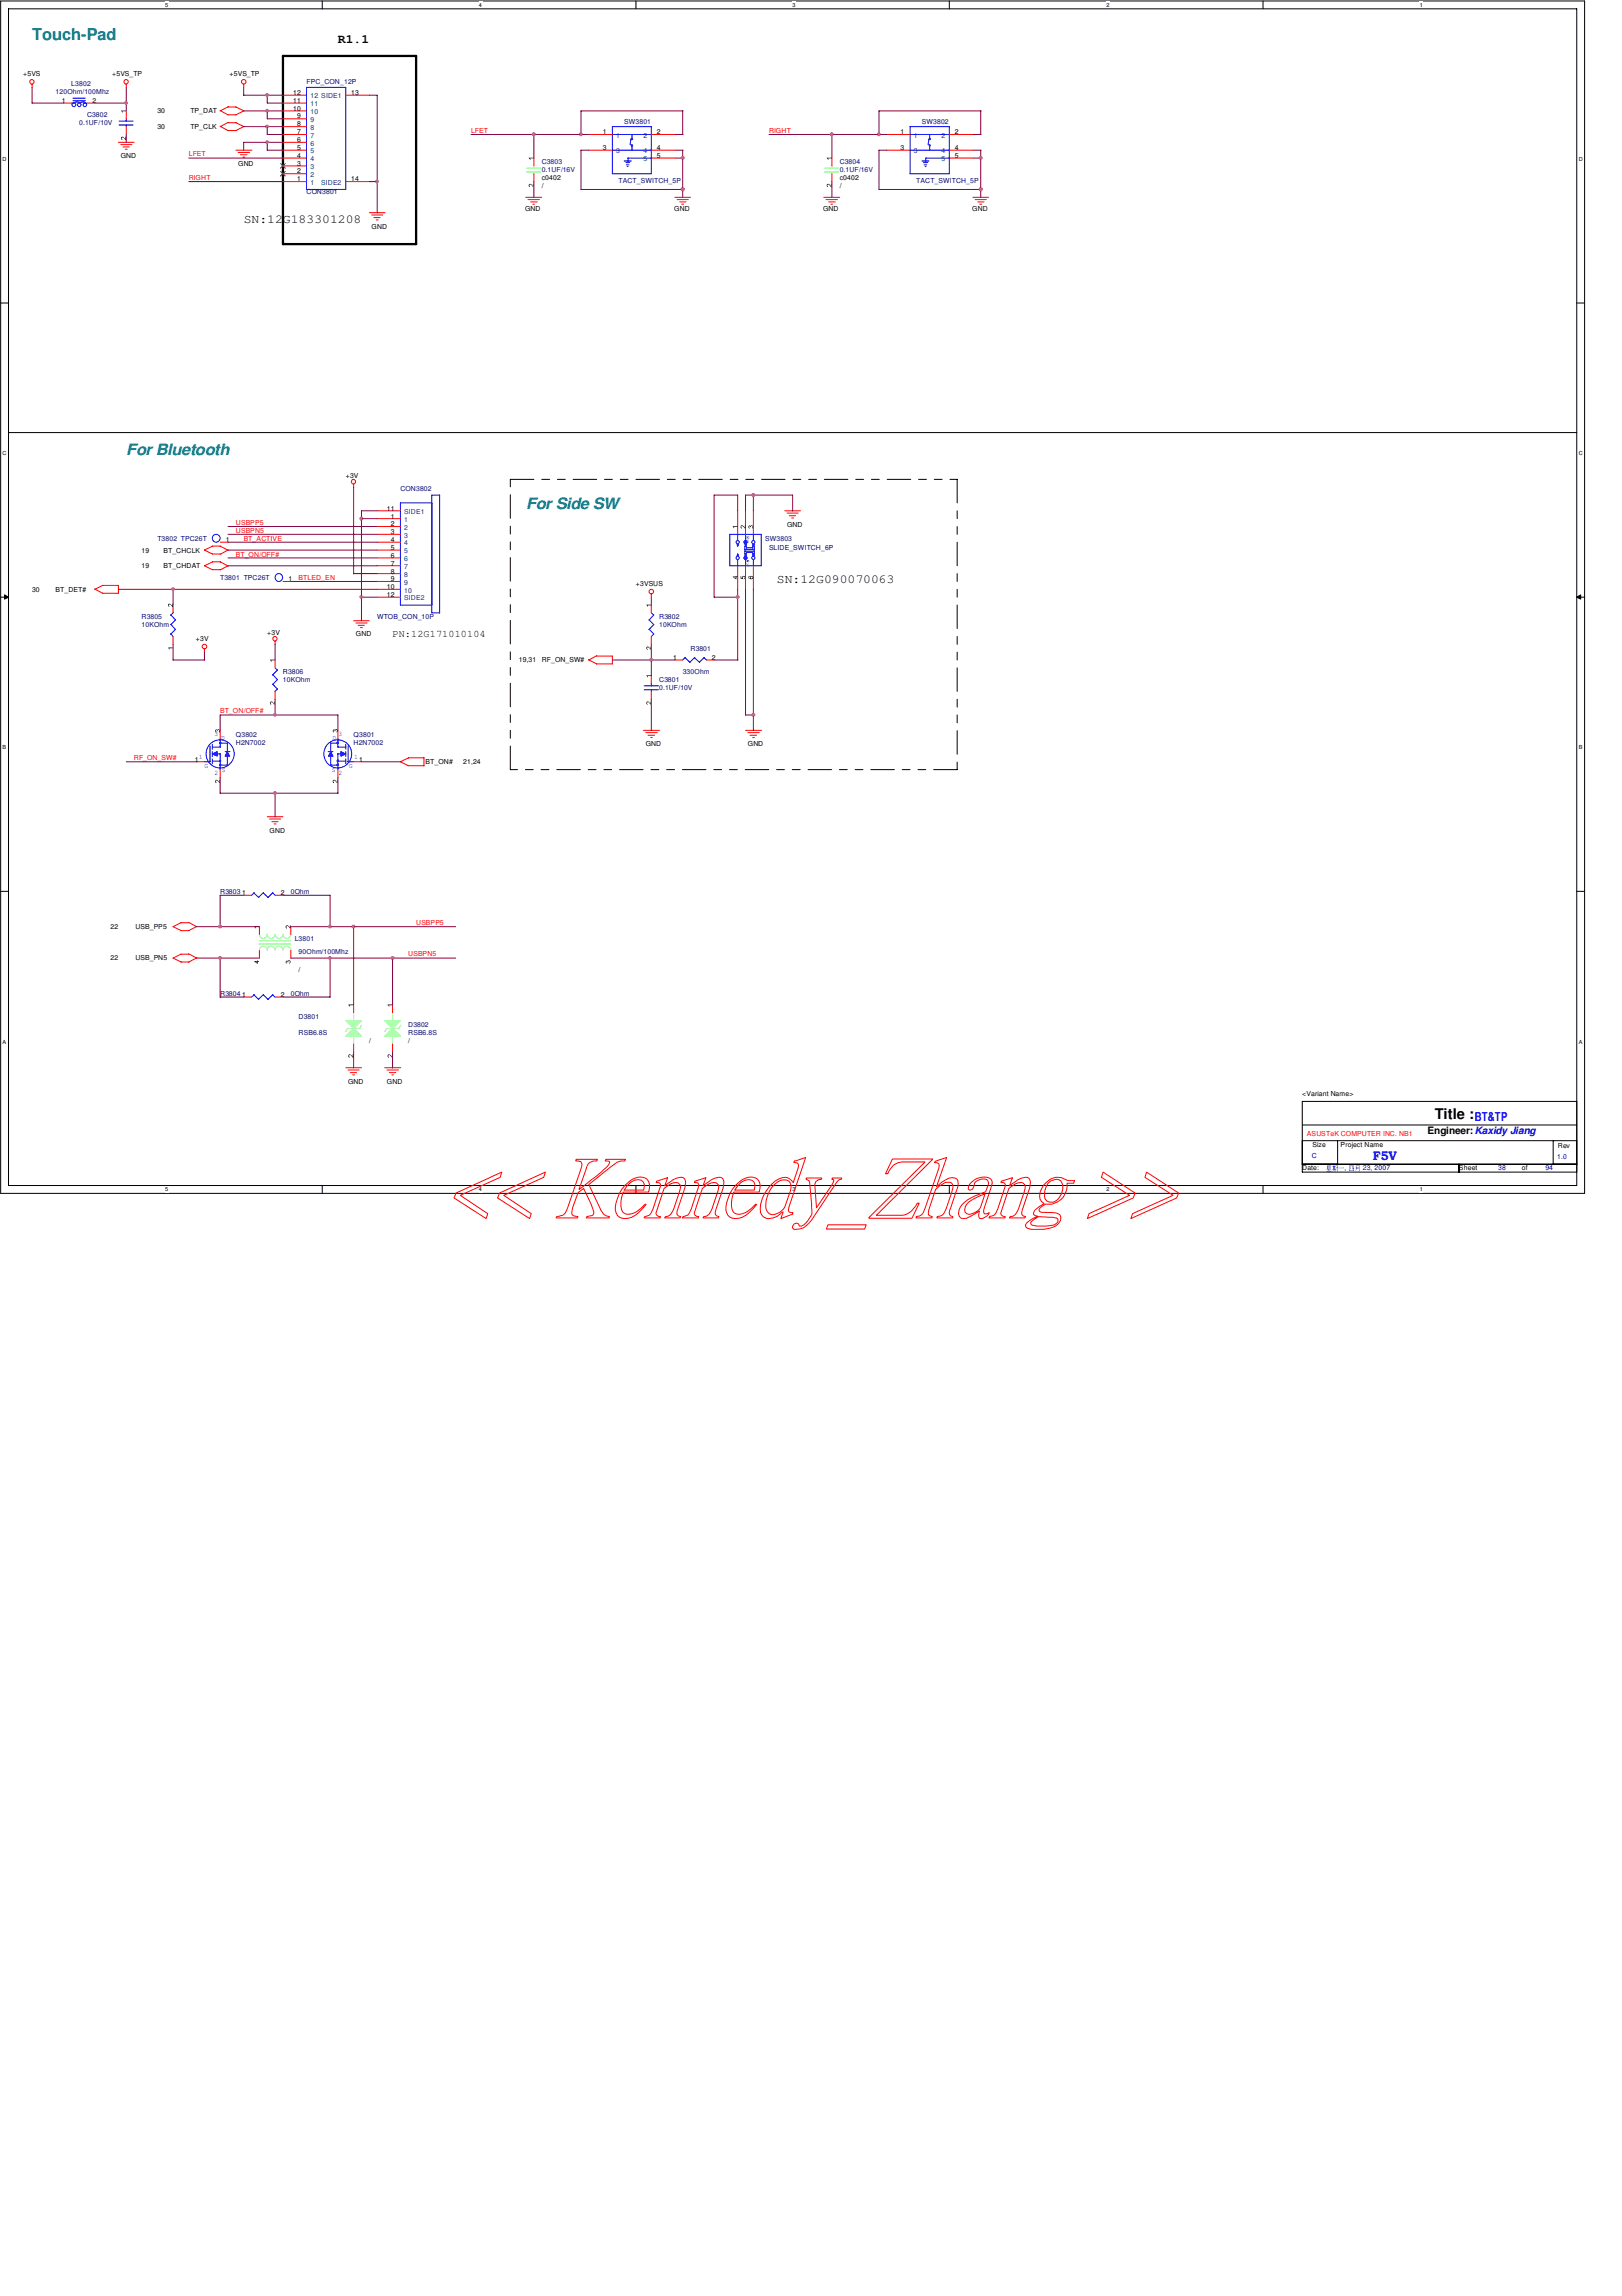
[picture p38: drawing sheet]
<svg xmlns="http://www.w3.org/2000/svg" width="210mm" height="297mm" viewBox="0 0 210 297" stroke-linecap="round" stroke-linejoin="round" font-family="sans-serif">
<defs><g id="words">
<text font-size="2.1" fill="#008080" x="4.1" y="5.2">Touch-Pad</text>
<g font-size="2" fill="#008080">
<text x="16.3" y="58.8">For Bluetooth</text>
<text x="68.1" y="65.9">For Side SW</text>
</g>
<text font-size="1.9" x="185.7" y="144.8">Title :</text>
<g font-size="1.6">
<text x="43.7" y="5.5">R1.1</text>
<text x="31.5" y="28.8">SN:12G183301208</text>
<text x="100.5" y="75.5">SN:12G090070063</text>
</g>
<g font-size="1.6" fill="#00f">
<text x="190.8" y="145">BT&amp;TP</text>
<text x="177.7" y="150.1">F5V</text>
</g>
<g font-size="1.3">
<text x="50.8" y="82.4">PN:12G171010104</text>
<text x="184.7" y="146.7">Engineer:Kaxidy Jiang</text>
</g>
<g font-size=".9">
<text x="3" y="9.9">+5VS</text>
<text x="14.5" y="9.9">+5VS_TP</text>
<text x="29.7" y="9.9">+5VS_TP</text>
<text x="8" y="13.3">1</text>
<text x="12" y="13.3">2</text>
<text x="20.4" y="16.7">30</text>
<text x="20.4" y="14.6">30</text>
<text x="24.6" y="16.7">TP_CLK</text>
<text x="24.6" y="14.6">TP_DAT</text>
<text x="37.9" y="14.3">10</text>
<text x="37.9" y="13.3">11</text>
<text x="37.9" y="12.3">12</text>
<text x="38.4" y="17.4">7</text>
<text x="38.4" y="16.3">8</text>
<text x="38.4" y="15.3">9</text>
<text x="45.5" y="12.3">13</text>
<text x="78" y="17.4">1</text>
<text x="85" y="17.4">2</text>
<text x="116.5" y="17.4">1</text>
<text x="123.6" y="17.4">2</text>
<text x="15.6" y="20.4">GND</text>
<text x="30.8" y="21.5">GND</text>
<text x="38.4" y="23.5">1</text>
<text x="38.4" y="22.4">2</text>
<text x="38.4" y="21.4">3</text>
<text x="38.4" y="20.4">4</text>
<text x="38.4" y="19.4">5</text>
<text x="38.4" y="18.4">6</text>
<text x="45.5" y="23.5">14</text>
<text x="70.1" y="23.3">c0402</text>
<text x="78" y="19.4">3</text>
<text x="85" y="20.4">5</text>
<text x="85" y="19.4">4</text>
<text x="108.7" y="23.3">c0402</text>
<text x="116.5" y="19.4">3</text>
<text x="123.6" y="20.4">5</text>
<text x="123.6" y="19.4">4</text>
<text x="48.1" y="29.6">GND</text>
<text x="67.9" y="27.3">GND</text>
<text x="70.1" y="24.3">/</text>
<text x="87.2" y="27.3">GND</text>
<text x="106.5" y="27.3">GND</text>
<text x="108.7" y="24.3">/</text>
<text x="125.8" y="27.3">GND</text>
<text x="44.7" y="61.8">+3V</text>
<text x="18.3" y="71.5">19</text>
<text x="21.2" y="71.5">BT_CHCLK</text>
<text x="29.2" y="70.1">1</text>
<text x="50.1" y="66.1">11</text>
<text x="50.6" y="67.1">1</text>
<text x="50.6" y="68.1">2</text>
<text x="50.6" y="69.1">3</text>
<text x="50.6" y="70.1">4</text>
<text x="50.6" y="71.2">5</text>
<text x="101.9" y="68.2">GND</text>
<text x="4.1" y="76.5">30</text>
<text x="7.2" y="76.5">BT_DET#</text>
<text x="18.3" y="73.5">19</text>
<text x="21.2" y="73.5">BT_CHDAT</text>
<text x="37.3" y="75.2">1</text>
<text x="50.1" y="76.2">10</text>
<text x="50.1" y="77.2">12</text>
<text x="50.6" y="72.2">6</text>
<text x="50.6" y="73.2">7</text>
<text x="50.6" y="74.2">8</text>
<text x="50.6" y="75.2">9</text>
<text x="82.3" y="75.9">+3VSUS</text>
<text x="25.4" y="82.9">+3V</text>
<text x="34.6" y="82.1">+3V</text>
<text x="46.1" y="82.3">GND</text>
<text x="67.1" y="85.7">19,31</text>
<text x="70.1" y="85.7">RF_ON_SW#</text>
<text x="87.1" y="85.3">1</text>
<text x="92.1" y="85.3">2</text>
<text x="25.2" y="98.6">1</text>
<text x="46.5" y="98.6">1</text>
<text x="55.1" y="98.9">BT_ON#</text>
<text x="59.9" y="98.9">21,24</text>
<text x="83.6" y="96.6">GND</text>
<text x="96.8" y="96.6">GND</text>
<text x="34.9" y="107.7">GND</text>
<text x="31.3" y="115.8">1</text>
<text x="36.3" y="115.8">2</text>
<text x="14.3" y="124.2">22</text>
<text x="14.3" y="120.2">22</text>
<text x="17.5" y="124.2">USB_PN5</text>
<text x="17.5" y="120.2">USB_PP5</text>
<text x="38.7" y="125.8">/</text>
<text x="31.3" y="129">1</text>
<text x="36.3" y="129">2</text>
<text x="47.8" y="134.9">/</text>
<text x="52.8" y="134.9">/</text>
<text x="45" y="140.2">GND</text>
<text x="50.1" y="140.2">GND</text>
<text x="168.5" y="141.8">&lt;Variant Name&gt;</text>
<text x="169.8" y="148.4">Size</text>
<text x="173.5" y="148.4">Project Name</text>
<text x="201.6" y="148.5">Rev</text>
<text x="168.5" y="151.4">Date:</text>
<text x="188.8" y="151.4">Sheet</text>
<text x="196.9" y="151.4">of</text>
</g>
<g font-size=".9" fill="#000080">
<text x="9.2" y="11.1">L3802</text>
<text x="39.7" y="10.9">FPC_CON_12P</text>
<text x="7.2" y="12.1">120Ohm/100Mhz</text>
<text x="10.2" y="16.2">0.1UF/10V</text>
<text x="11.3" y="15.2">C3802</text>
<text x="80.8" y="16.1">SW3801</text>
<text x="119.3" y="16.1">SW3802</text>
<text x="70.1" y="21.3">C3803</text>
<text x="70.1" y="22.3">0.1UF/16V</text>
<text x="80.1" y="23.7">TACT_SWITCH_5P</text>
<text x="108.7" y="21.3">C3804</text>
<text x="108.7" y="22.3">0.1UF/16V</text>
<text x="118.6" y="23.7">TACT_SWITCH_5P</text>
<text x="39.7" y="25.1">CON3801</text>
<text x="51.8" y="63.6">CON3802</text>
<text x="20.4" y="70">T3802 TPC26T</text>
<text x="99" y="70">SW3803</text>
<text x="99.5" y="71.2">SLIDE_SWITCH_6P</text>
<text x="28.5" y="75.1">T3801 TPC26T</text>
<text x="18.3" y="80.1">R3805</text>
<text x="18.3" y="81.1">10KOhm</text>
<text x="48.8" y="80.1">WTOB_CON_10P</text>
<text x="85.3" y="80.1">R3802</text>
<text x="85.3" y="81.1">10KOhm</text>
<text x="36.6" y="87.2">R3806</text>
<text x="36.6" y="88.2">10KOhm</text>
<text x="85.3" y="88.2">C3801</text>
<text x="85.3" y="89.2">0.1UF/10V</text>
<text x="88.3" y="87.2">330Ohm</text>
<text x="89.4" y="84.2">R3801</text>
<text x="30.5" y="95.3">Q3802</text>
<text x="45.8" y="95.3">Q3801</text>
<text x="30.5" y="96.4">H2N7002</text>
<text x="45.8" y="96.4">H2N7002</text>
<text x="28.5" y="115.6">R3803</text>
<text x="37.6" y="115.6">0Ohm</text>
<text x="38.1" y="121.7">L3801</text>
<text x="38.7" y="123.4">90Ohm/100Mhz</text>
<text x="28.5" y="128.8">R3804</text>
<text x="37.6" y="128.8">0Ohm</text>
<text x="38.7" y="131.9">D3801</text>
<text x="38.7" y="133.9">RSB6.8S</text>
<text x="52.8" y="132.9">D3802</text>
<text x="52.8" y="133.9">RSB6.8S</text>
</g>
<g font-size=".9" fill="#004080">
<text x="40.2" y="17.8">7</text>
<text x="40.2" y="16.8">8</text>
<text x="40.2" y="15.8">9</text>
<text x="40.2" y="14.8">10</text>
<text x="40.2" y="13.8">11</text>
<text x="40.2" y="12.7">12 SIDE1</text>
<text x="79.8" y="17.8">1</text>
<text x="83.3" y="17.8">2</text>
<text x="118.3" y="17.8">1</text>
<text x="121.8" y="17.8">2</text>
<text x="40.2" y="23.9">1</text>
<text x="40.2" y="22.9">2</text>
<text x="40.2" y="21.9">3</text>
<text x="40.2" y="20.9">4</text>
<text x="40.2" y="19.9">5</text>
<text x="40.2" y="18.8">6</text>
<text x="41.6" y="23.9">SIDE2</text>
<text x="79.8" y="19.9">3</text>
<text x="83.3" y="20.9">5</text>
<text x="83.3" y="19.9">4</text>
<text x="118.3" y="19.9">3</text>
<text x="121.8" y="20.9">5</text>
<text x="121.8" y="19.9">4</text>
<text x="52.3" y="67.5">1</text>
<text x="52.3" y="68.5">2</text>
<text x="52.3" y="69.6">3</text>
<text x="52.3" y="70.6">4</text>
<text x="52.3" y="71.6">5</text>
<text x="52.3" y="66.5">SIDE1</text>
<text x="52.3" y="72.6">6</text>
<text x="52.3" y="73.6">7</text>
<text x="52.3" y="74.6">8</text>
<text x="52.3" y="75.6">9</text>
<text x="52.3" y="76.7">10</text>
<text x="52.3" y="77.7">SIDE2</text>
</g>
<g font-size=".9" fill="#f00">
<text x="61" y="17.2">LFET</text>
<text x="99.5" y="17.2">RIGHT</text>
<text x="24.4" y="20.2">LFET</text>
<text x="24.4" y="23.3">RIGHT</text>
<text x="30.5" y="69">USBPN5</text>
<text x="30.5" y="67.9">USBPP5</text>
<text x="31.5" y="70">BT_ACTIVE</text>
<text x="30.5" y="72">BT_ON/OFF#</text>
<text x="38.7" y="75.1">BTLED_EN</text>
<text x="28.5" y="92.3">BT_ON/OFF#</text>
<text x="17.3" y="98.4">RF_ON_SW#</text>
<text x="53.8" y="119.7">USBPP5</text>
<text x="52.8" y="123.7">USBPN5</text>
<text x="169.1" y="147">ASUSTeK COMPUTER INC. NB1</text>
</g>
<g font-size=".9" fill="#00f">
<text x="27.8" y="95.2">3</text>
<text x="28.6" y="95.7">D</text>
<text x="43" y="95.7">D</text>
<text x="43.8" y="95.2">3</text>
<text x="25.7" y="98.3">1</text>
<text x="26.5" y="99.4">G</text>
<text x="27.8" y="100.3">2</text>
<text x="28.7" y="99.9">S</text>
<text x="42.9" y="99.9">S</text>
<text x="43.8" y="100.3">2</text>
<text x="45.1" y="99.4">G</text>
<text x="45.8" y="98.3">1</text>
<text x="169.8" y="149.8">C</text>
<text x="201.5" y="149.9">1.0</text>
<text x="174" y="151.4">,</text>
<text x="176.4" y="151.4">23, 2007</text>
<text x="193.9" y="151.4">38</text>
<text x="200" y="151.4">94</text>
</g>
<g font-size=".7">
<text x="21.4" y=".9">5</text>
<text x="62" y=".9">4</text>
<text x="102.6" y=".9">3</text>
<text x="143.2" y=".9">2</text>
<text x="183.7" y=".9">1</text>
<text x=".3" y="20.8">D</text>
<text x="204.3" y="20.8">D</text>
<text x=".3" y="58.9">C</text>
<text x="204.3" y="58.9">C</text>
<text x=".3" y="96.9">B</text>
<text x="204.3" y="96.9">B</text>
<text x=".3" y="135">A</text>
<text x="204.3" y="135">A</text>
<text x="21.4" y="154.1">5</text>
<text x="62" y="154.1">4</text>
<text x="102.6" y="154.1">3</text>
<text x="143.2" y="154.1">2</text>
<text x="183.7" y="154.1">1</text>
</g>
</g></defs>
<path d="M.1 .1h205v154.3h-205zM1.1 1.1h202.9v152.3h-202.9z" fill="none" stroke="#000" stroke-width=".13"/>
<g fill="#fff">
<path d="M21.4 .2h.4v.9h-.4z"/>
<path d="M21.4 153.5h.4v.8h-.4z"/>
</g>
<path d="M41.7 .1v1M41.7 153.4v1" fill="none" stroke="#000" stroke-width=".13"/>
<g fill="#fff">
<path d="M62 .2h.4v.9h-.4z"/>
<path d="M62 153.5h.4v.8h-.4z"/>
</g>
<path d="M82.3 .1v1M82.3 153.4v1" fill="none" stroke="#000" stroke-width=".13"/>
<g fill="#fff">
<path d="M102.5 .2h.5v.9h-.5z"/>
<path d="M102.5 153.5h.5v.8h-.5z"/>
</g>
<path d="M122.9 .1v1M122.9 153.4v1" fill="none" stroke="#000" stroke-width=".13"/>
<g fill="#fff">
<path d="M143.1 .2h.5v.9h-.5z"/>
<path d="M143.1 153.5h.5v.8h-.5z"/>
</g>
<path d="M163.4 .1v1M163.4 153.4v1" fill="none" stroke="#000" stroke-width=".13"/>
<g fill="#fff">
<path d="M183.7 .2h.4v.9h-.4z"/>
<path d="M183.7 153.5h.4v.8h-.4z"/>
<path d="M.3 20.2h.5v.8h-.5z"/>
<path d="M204.3 20.2h.5v.8h-.5z"/>
<path d="M.3 58.2h.5v.9h-.5z"/>
<path d="M204.3 58.2h.5v.9h-.5z"/>
</g>
<path d="M.1 39.2h1M204 39.2h1.1" fill="none" stroke="#000" stroke-width=".13"/>
<g fill="#fff">
<path d="M.3 96.3h.5v.8h-.5z"/>
<path d="M204.3 96.3h.5v.8h-.5z"/>
</g>
<path d="M.1 77.3h1M.6 77l.5 .3-.5 .2zM204 77.3l.6-.3v.5zM204 77.3h1.1" fill="none" stroke="#000" stroke-width=".13"/>
<path d="M.6 77l.5 .3-.5 .2zM204 77.3l.6-.3v.5z" fill="#000"/>
<g fill="#fff">
<path d="M.3 134.3h.5v.9h-.5z"/>
<path d="M204.3 134.3h.5v.9h-.5z"/>
</g>
<path d="M1.1 56h202.9M.1 115.3h1M204 115.3h1.1" fill="none" stroke="#000" stroke-width=".13"/>
<path d="M36.6 7.2h17.2v24.4h-17.2z" fill="none" stroke="#000" stroke-width=".3"/>
<path d="M66 62h57.9M123.9 62v37.6M66 99.6v-37.6M123.9 99.6h-57.9" fill="none" stroke="#000" stroke-width=".13" stroke-dasharray="3 1 1 1 1 1"/>
<g fill="#00f">
<path d="M173.2 151.1l.7-.1v.1z"/>
<path d="M171.7 150.8h.5zM171.7 150.9l.5 .1zM171.7 151l.5 .1zM171.7 150.7v.4zM172.2 150.7v.4l.1-.3zM171.8 151.1l-.2 .3 .3-.2zM171.7 151.2l.6 .1-.1-.1zM171.7 151.3l.5 .1v-.1zM172 151.1v.4v-.4zM171.6 151.5l.7 .1v-.1z"/>
<path d="M172.5 151h.2zM172.5 151.2h.2zM172.9 150.8h.2zM172.9 151h.2zM172.9 151.2l.2 .1zM172.4 150.9h.4v-.1zM172.5 150.7l.1 .6v-.5zM172.7 150.7l.1 .6v-.5zM172.4 151.3h.4zM172.5 151.4l-.1 .2 .2-.2zM172.6 151.4l.2 .1zM172.8 150.7v.7l-.1 .2 .2-.3v-.5zM173.1 150.7v.8h-.2l.1 .1 .1-.1 .1-.7z"/>
<path d="M174.6 150.8h.6zM174.6 151.4l.6 .1zM174.6 150.8v.7zM175.2 150.8v.7zM174.8 150.8v.3l-.2 .2 .2-.2zM175 150.8v.5h.1v-.3v.2h-.1z"/>
<path d="M175.5 150.7l.4 .1zM175.5 151h.4zM175.5 151.2h.4zM175.5 150.7v.7l-.2 .2 .2-.3zM175.9 150.7v.8h-.2l.2 .1v-.1z"/>
</g>
<path d="M168.5 142.5h35.5v9.1h-35.5zM168.5 150.6h35.5M168.5 147.6h4.6v3M168.5 145.5h35.5M173.2 147.6h30.8M188.8 150.6v1M201 147.6v3" fill="none" stroke="#000" stroke-width=".13"/>
<g fill="none" stroke="#f00" stroke-width=".13">
<path d="M4.1 10.9v.4M15.3 18.4h2.1M15.6 18.7h1.5M15.9 19h.8M16.2 19.3h.3M16.3 10.9v.4M30.5 19.4h2.1M30.8 19.7h1.5M31.5 10.9v.4M31.1 20h.9M31.5 20.3h.2M47.8 27.5h2"/>
<path d="M48.1 27.8h1.4M48.4 28.2h.8M48.7 28.4h.2M68 25.5h2.1M68.3 25.8h1.5M68.7 26.1h.8M69 26.4h.2M87.3 25.5h2.1M87.6 25.8h1.5M88 26.1h.8M88.2 26.4h.3M106.6 25.5h2.1"/>
<path d="M106.9 25.8h1.5M107.2 26.1h.9M107.5 26.4h.2M125.9 25.5h2M126.2 25.8h1.4M126.5 26.1h.8M126.8 26.4h.2M45.8 62.7v.4M84.3 76.8v.5M101.6 66.1h2M101.9 66.4h1.4M102.2 66.7h.8"/>
<path d="M102.4 67h.3M26.5 83.9v.5M35.6 82.9v.5M35.6 85.4v1M35.6 89.5v1M45.8 80.3h2M46.1 80.6h1.4M46.4 80.9h.8M46.7 81.2h.2M83.3 94.5h2M83.6 94.8h1.4M83.9 95.1h.8"/>
<path d="M84.2 95.4h.2M96.5 94.5h2.1M96.8 94.8h1.5M97.1 95.1h.8M97.4 95.4h.2M34.6 105.7h2M34.9 106h1.4M35.2 106.3h.8M35.5 106.6h.2M44.7 138.1h2.1M45 138.4h1.5M45.3 138.8h.8"/>
<path d="M45.6 139.1h.3M49.8 138.1h2.1M50.1 138.4h1.5M50.4 138.8h.8M50.7 139.1h.2"/>
<circle cx="4.1" cy="10.6" r=".29"/>
<circle cx="16.3" cy="10.6" r=".29"/>
<circle cx="31.5" cy="10.6" r=".3"/>
<circle cx="45.7" cy="62.3" r=".29"/>
<circle cx="84.3" cy="76.5" r=".3"/>
<circle cx="26.5" cy="83.6" r=".3"/>
<circle cx="35.6" cy="82.6" r=".29"/>
</g>
<path d="M95.3 72h.3l.1 .2-.1 .1-.1 .1-.2-.1zM95.3 70h.3l.1 .1-.1 .2-.1 .1-.2-.1zM97.3 72h.3l.1 .2-.1 .1-.1 .1-.2-.1zM35.3 88.5l.6 .7-.3 .3M35.3 87.3l.6 .6-.6 .7M35.6 86.4l.3 .3-.6 .6" fill="none" stroke="#00f" stroke-width=".13"/>
<path d="M34.9 85.3h.7v.1h-.5l.1 .2h-.1zM35 90.8h.2l.3 .3v-.3h.1v.4l-.2-.1a.3 .3 0 0 0-.3-.3v.4l-.2-.3z" fill="#000"/>
<path d="M96.3 70h.3l.1 .1-.1 .2-.1 .1-.2-.1z" fill-rule="evenodd" fill="#00f"/>
<path d="M96.3 70h.3l.1 .1-.1 .2-.1 .1-.2-.1zM97.3 70h.3l.1 .1-.1 .2-.1 .1-.2-.1z" fill="none" stroke="#00f" stroke-width=".13"/>
<path d="M96.3 72h.3l.1 .2-.1 .1-.1 .1-.2-.1z" fill-rule="evenodd" fill="#00f"/>
<path d="M95.5 70.4v.3M95.5 71.7v.2M96.3 72h.3l.1 .2-.1 .1-.1 .1-.2-.1zM96.5 70.4v.3M96.5 71.7v.2" fill="none" stroke="#00f" stroke-width=".13"/>
<path d="M95.5 71.7l.1 .2h-.2z" fill="#00f"/>
<path d="M95.5 71.7l.1 .2h-.2z" fill="none" stroke="#00f" stroke-width=".13"/>
<path d="M96.5 71.7l.1 .2h-.2z" fill="#00f"/>
<path d="M96.5 71.7l.1 .2h-.2z" fill="none" stroke="#00f" stroke-width=".13"/>
<path d="M95.4 70.4h.2l-.1 .3z" fill="#00f"/>
<path d="M95.4 70.4h.2l-.1 .3z" fill="none" stroke="#00f" stroke-width=".13"/>
<path d="M96.4 70.4h.2l-.1 .3z" fill="#00f"/>
<path d="M96.4 70.4h.2l-.1 .3z" fill="none" stroke="#00f" stroke-width=".13"/>
<path d="M97.4 70.4h.2l-.1 .3z" fill="#00f"/>
<path d="M96.5 71.7v.2M97.4 70.4h.2l-.1 .3zM97.5 70.4v.3M97.5 71.7v.2" fill="none" stroke="#00f" stroke-width=".13"/>
<path d="M97.5 71.7l.1 .2h-.2z" fill="#00f"/>
<path d="M94.4 69.1h4.1v4.1h-4.1zM95.5 69.1v.8M95.5 72.4v.8M96.5 69.1v.8M96.5 72.4v.8M97.5 71.7l.1 .2h-.2zM97.5 69.1v.8M97.5 72.4v.8" fill="none" stroke="#00f" stroke-width=".13"/>
<g fill="#00f">
<path d="M96.6 70l.1 .1a.11 .11 0 0 0 .1 .1 .11 .11 0 0 0 .1-.2 .15 .15 0 0 1-.2 .2 .15 .15 0 0 1-.1-.2z"/>
<path d="M96.6 69.4h.3v.1h-.3h.2l-.2 .1h.3v.1h-.3v-.1l.1-.1z"/>
<path d="M96.6 73.1h.1a.11 .11 0 0 0 0 .1 .11 .11 0 0 0 .2 0 .11 .11 0 0 0 0-.1 .15 .15 0 0 1-.2 .2 .15 .15 0 0 1-.1-.2z"/>
<path d="M96.6 72.4h.3v.2l-.3-.1h.2v.1h-.2h.3v.1h-.3v-.1h.1z"/>
<path d="M96.6 69.9a.15 .15 0 0 0 .3 0 .15 .15 0 0 0-.3 0zM96.6 69.8h.3v.1h-.3z"/>
<path d="M96.6 72.9a.15 .15 0 0 0 .3 0 .15 .15 0 0 0-.3 0zM96.6 72.8h.3v.2h-.3z"/>
</g>
<g fill="none" stroke="#00f" stroke-width=".13">
<path d="M96.4 71.2v.5h.2v-.2h.8v.2h.2v-.5M96.4 71.3h1.2M96.6 70.9v-.2h-.2v.4h1.2v-.4h-.2v.2M96.6 70.9h.8M42.5 97.2h.6M43.7 96.6h1M43.7 98.5h1M43.7 97.5h1M43.7 95.5v1.1M43.7 97.5v2.1M43.7 96.1h-.9v2.9h.9M44.7 96.3v.6"/>
<path d="M44.7 97.2v.7M44.7 98.2v.6M45 98.6h.8M45 96.5v2.1M32.9 128.7l.6 .6M32.9 128.7l-.3 .3M33.4 129.3l.7-.6 .6 .6M35.6 129l-.3-.3-.6 .6"/>
<circle cx="43.7" cy="97.5" r="1.81"/>
</g>
<path d="M95.5 66.1v3M95.5 73.2v3M96.5 66.1v3M96.5 73.2v3M97.5 66.1v3M97.5 73.2v3M31.5 129h1.1M35.6 129h1" fill="none" stroke="#f00" stroke-width=".13"/>
<g fill="#000">
<path d="M94.8 68.1h.7v.1h-.5v.1zM95.8 74.5h.1v.3h.2a.21 .21 0 0 1 .1-.3 .21 .21 0 0 1 .3 .2 .21 .21 0 0 1-.2 .2v-.1a.14 .14 0 0 0 0-.2 .14 .14 0 0 0-.2 0 .14 .14 0 0 0 .1 .2v.1l-.4-.1zM95.9 68h.1l.4 .3v-.4h.1v.5l-.1-.1a.28 .28 0 0 0-.5-.2l.1 .3-.2-.1zM96.9 68.1l.1-.1 .1 .1a.2 .2 0 0 1 .3 0 .2 .2 0 0 1-.1 .3v-.1a.12 .12 0 0 0 .1-.2 .12 .12 0 0 0-.1-.1 .12 .12 0 0 0-.1 .2l-.2-.1v.3l-.1-.1z"/>
<path d="M94.8 74.6l.4 .3h.1v-.2h.2l-.2-.2-.1 .1zM95 74.7h.2v.1z"/>
<path d="M96.9 74.5v.1a.29 .29 0 0 0 .3 .4 .29 .29 0 0 0 .2-.4 .19 .19 0 0 0-.3 0 .19 .19 0 0 0 .1 .2h-.3l.1-.3zM97.1 74.7a.15 .15 0 0 1 .3 0 .15 .15 0 0 1-.3 0z"/>
</g>
<path d="M43.6 96h.2v.2h-.2z" fill-rule="evenodd" fill="#00f"/>
<path d="M43.6 96h.2v.2h-.2z" fill="none" stroke="#00f" stroke-width=".13"/>
<path d="M43.6 98.4h.2v.1h-.2z" fill-rule="evenodd" fill="#00f"/>
<path d="M43.6 98.4h.2v.1h-.2z" fill="none" stroke="#00f" stroke-width=".13"/>
<path d="M43.6 98.9h.2v.1h-.2z" fill-rule="evenodd" fill="#00f"/>
<path d="M43.6 98.9h.2v.1h-.2z" fill="none" stroke="#00f" stroke-width=".13"/>
<path d="M42.8 97.2l.3 .6h-.6z" fill="#00f"/>
<path d="M42.8 97.2l.3 .6h-.6z" fill="none" stroke="#00f" stroke-width=".13"/>
<path d="M44.1 97.2l.6 .3-.6 .3z" fill="#00f"/>
<path d="M15.4 15.7h1.8M15.4 16.2h1.8M16.3 15.3v.4M16.3 16.2v.2M44.1 97.2l.6 .3-.6 .3zM32.9 115.5l.6 .6M32.9 115.5l-.3 .3M34.1 115.5l.6 .6M34.1 115.5l-.7 .6M35.3 115.5l.3 .3M35.3 115.5l-.6 .6" fill="none" stroke="#00f" stroke-width=".13"/>
<path d="M16.3 14.4v1M16.3 16.4v1M43.7 94.5v1M43.7 99.6v1M45.8 98.6h1M31.5 115.8h1.1M35.6 115.8h1" fill="none" stroke="#f00" stroke-width=".13"/>
<path d="M15.7 14.3h.6v.1h-.5l.1 .2h-.1zM15.7 17.7a.37 .37 0 0 1 .5 .3v-.3h.1v.4l-.4-.3a.13 .13 0 0 0-.2 .1 .13 .13 0 0 0 .1 .1v.1l-.1-.1zM43.1 94.4h.1h.1a.18 .18 0 0 1 .3-.1 .18 .18 0 0 1 .1 .3l-.2 .1h.1v-.3h-.2v.2l-.1-.1a.1 .1 0 0 0-.2 0 .11 .11 0 0 0 .1 .2h-.1zM43.1 101l.2-.1 .3 .3v-.3h.1v.4h-.1a.29 .29 0 0 0-.5-.3l.1 .3h-.1z" fill="#000"/>
<path d="M50 133.1h1.6M51.9 132.6l-.3 .5" fill="none" stroke="#80ff80" stroke-width=".13"/>
<path d="M49.8 132h2l-1 1.1z" fill="#80ff80"/>
<path d="M49.8 132h2l-1 1.1z" fill="none" stroke="#80ff80" stroke-width=".13"/>
<path d="M50.8 133.1l1 1h-2z" fill="#80ff80"/>
<path d="M50 133.1l-.2 .4M50.8 133.1l1 1h-2zM50.8 131v1.1M50.8 134.1v1" fill="none" stroke="#80ff80" stroke-width=".13"/>
<path d="M50.8 130v1M50.8 135.1v1" fill="none" stroke="#f00" stroke-width=".13"/>
<path d="M50.2 130h.6h-.5v.2zM50.2 136.4h.2l.3 .3v-.3h.1v.4h-.1a.27 .27 0 0 0-.4-.2v.2l-.1-.1z" fill="#000"/>
<g fill="none" stroke="#00f" stroke-width=".13">
<path d="M26.5 98.6h.7M27.2 96.5v2.1M27.5 96.3v.6M27.5 97.2v.7M27.5 98.2v.6M27.5 96.6h1M27.5 98.5h1M27.5 97.5h1M28.5 95.5v1.1M28.5 97.5v2.1M28.5 96.1h.9v2.9h-.9M29.1 97.2h.7"/>
<circle cx="28.5" cy="97.5" r="1.82"/>
</g>
<path d="M28.4 96l.2 .1-.1 .1z" fill-rule="evenodd" fill="#00f"/>
<path d="M28.4 96l.2 .1-.1 .1z" fill="none" stroke="#00f" stroke-width=".13"/>
<path d="M28.4 98.4h.2l-.1 .2z" fill-rule="evenodd" fill="#00f"/>
<path d="M28.4 98.4h.2l-.1 .2z" fill="none" stroke="#00f" stroke-width=".13"/>
<path d="M28.4 98.9h.2l-.1 .2z" fill-rule="evenodd" fill="#00f"/>
<path d="M28.4 98.9h.2l-.1 .2z" fill="none" stroke="#00f" stroke-width=".13"/>
<path d="M29.4 97.2l.3 .6h-.6z" fill="#00f"/>
<path d="M29.4 97.2l.3 .6h-.6z" fill="none" stroke="#00f" stroke-width=".13"/>
<path d="M27.5 97.5l.6-.3v.6z" fill="#00f"/>
<g fill="none" stroke="#00f" stroke-width=".13">
<path d="M9.2 13.3h.3M9.4 13h1.6M9.4 12.7h1.6M10.1 13.4h.3l.1 .1-.1 .2-.2 .1-.1-.1zM10.2 13.3h-.7M10.8 13.4h.3l.1 .1-.1 .2-.1 .1-.2-.1zM11 13.3h.3M11 13.3h-.7M39.7 11.3h5v13.2h-5zM22.1 79.5l.6 .7M22.4 79.2l-.3 .4M55.9 65.1h-4.1v13.2h4.1"/>
<path d="M55.9 64.1h1v15.2h-1zM84.3 79.3l.3 .3M84.6 79.6l-.6 .6M22.1 82l.3 .3M22.1 80.8l.6 .6M22.7 80.2l-.6 .6M22.7 81.4l-.6 .6M27.5 97.5l.6-.3v.6zM84 81.4l.6 .6M84 80.2l.6 .6M84.6 82l-.3 .3M84.6 80.8l-.6 .6"/>
<path d="M88.7 85l-.4 .4M89.9 85l-.6 .7-.7-.6M91.1 85.1l.3 .3M91.1 85l-.6 .7-.6-.6"/>
<circle cx="9.6" cy="13.6" r=".24"/>
<circle cx="36.1" cy="74.7" r=".5"/>
</g>
<g fill="none" stroke="#f00" stroke-width=".13">
<path d="M8.2 13.3h1M11.3 13.3h1M36.6 19.4h3.1M36.6 18.4h3.1M36.6 17.4h3.1M36.6 16.4h3.1M36.6 15.4h3.1M36.6 14.4h3.1M36.6 13.3h3.1M36.6 12.3h3.1M44.7 12.3h3.1M36.6 23.5h3.1"/>
<path d="M36.6 22.5h3.1M36.6 21.5h3.1M36.6 20.4h3.1M44.7 23.5h3.1M69.1 20.4v1.1M69.1 22.5v1M107.7 20.4v1.1M107.7 22.5v1M22.4 78.3v1M36.6 75.2h1M48.8 67.1h3M48.8 68.1h3"/>
<path d="M48.8 69.1h3M48.8 70.1h3M48.8 71.2h3M48.8 72.2h3M48.8 73.2h3M48.8 74.2h3M48.8 75.2h3M48.8 76.2h3M48.8 66.1h3M48.8 77.3h3M84.3 78.3v1M22.4 82.3v1.1"/>
<path d="M25.4 98.6h1.1M28.5 94.5v1M28.5 99.6v1M84.3 82.3v1.1M87.3 85.4h1M91.4 85.4h1M33.6 119.9v1M37.6 119.9v1M33.6 122.9v1.1M37.6 122.9v1.1"/>
</g>
<g fill="#000">
<path d="M68.4 20.4h.6v.1h-.4l.1 .2h-.1zM68.5 23.8h.2l.3 .3v-.3v.4l-.1-.1a.3 .3 0 0 0-.4-.2l.1 .3-.2-.2zM107 20.4h.6v.1h-.5l.1 .2h-.1zM107 23.8a.37 .37 0 0 1 .5 .3v-.3h.1v.4l-.1-.1a.3 .3 0 0 0-.4-.2v.3l-.1-.1zM21.8 78.1a.39 .39 0 0 1 .5 .3v-.3h.1v.4h-.1a.28 .28 0 0 0-.5-.2l.1 .2-.1-.1zM83.7 78.2h.6v.1h-.5v.2zM21.8 83.8h.6v.1h-.5v.1zM27.9 94.4h.1a.16 .16 0 0 0 .1 0 .16 .16 0 0 0 .2-.1 .21 .21 0 0 1 .2 .2 .21 .21 0 0 1-.2 .2l.1-.2a.12 .12 0 0 0-.2-.1 .12 .12 0 0 0 0 .2l-.1-.1a.11 .11 0 0 0-.2 0 .11 .11 0 0 0 0 .2h.1l-.1-.1zM83.7 83.7a.37 .37 0 0 1 .5 .2v-.2h.1v.4l-.4-.3a.13 .13 0 0 0-.2 0 .13 .13 0 0 0 .1 .2v.1l-.1-.2zM27.9 101l.2-.1 .3 .3v-.3h.1v.4h-.1a.29 .29 0 0 0-.5-.3l.1 .3-.1-.1zM32.9 119.8h.6v.1h-.4v.2zM37.1 119.7h.2l.2 .3v-.3h.1v.4h-.1a.3 .3 0 0 0-.4-.3v.3l-.1-.2z"/>
<path d="M37 124.3l.3 .1a.18 .18 0 0 1 .2-.1 .18 .18 0 0 1 .1 .2l-.2 .2 .1-.4a.14 .14 0 0 0-.2 0 .14 .14 0 0 0 0 .2h-.1v-.1h-.1v.3a.21 .21 0 0 1-.1-.2 .21 .21 0 0 1 0-.2z"/>
<path d="M32.9 124.3l.4 .4h.1v-.3h.1l-.1-.2-.1 .1zM33.1 124.4h.2v.1z"/>
</g>
<g fill="none" stroke="#80ff80" stroke-width=".13">
<path d="M68.2 21.8h1.8M68.2 22.3h1.8M69.1 21.4v.4M69.1 22.3v.2M106.7 21.8h1.8M106.7 22.3h1.8M107.7 21.4v.4M107.7 22.3v.2M33.5 122.1h4.1M33.6 120.9a.51 .51 0 0 0 .5 .5 .51 .51 0 0 0 .5-.5 .51 .51 0 0 0 .5 .5 .51 .51 0 0 0 .5-.5 .51 .51 0 0 0 .5 .5 .51 .51 0 0 0 .5-.5 .51 .51 0 0 0 .5 .5 .51 .51 0 0 0 .5-.5M33.6 122.9a.51 .51 0 0 1 .5-.5 .51 .51 0 0 1 .5 .5 .51 .51 0 0 1 .5-.5 .51 .51 0 0 1 .5 .5 .51 .51 0 0 1 .5-.5 .51 .51 0 0 1 .5 .5 .51 .51 0 0 1 .5-.5 .51 .51 0 0 1 .5 .5M33.6 121.7h4"/>
<path d="M46.8 132.6l-.2 .5h-1.6"/>
</g>
<path d="M36.3 22.2l.6 .6M36.3 21.2l.6 .6M36.9 22.2l-.6 .6M36.9 21.2l-.6 .6" fill="none" stroke="#804000" stroke-width=".13"/>
<path d="M44.7 132h2.1l-1 1.1z" fill="#80ff80"/>
<path d="M44.7 132h2.1l-1 1.1z" fill="none" stroke="#80ff80" stroke-width=".13"/>
<path d="M45.8 133.1l1 1h-2.1z" fill="#80ff80"/>
<path d="M45 133.1l-.3 .4M45.8 133.1l1 1h-2.1zM45.8 131v1.1M45.8 134.1v1" fill="none" stroke="#80ff80" stroke-width=".13"/>
<g fill="none" stroke="#f00" stroke-width=".13">
<path d="M28.5 16.3l1 .6h1l1-.5M28.5 14.3l1 .6h1l1-.5M29.5 15.9h1.1M29.5 13.8h1.1M29.5 15.8l-1 .6M29.5 13.8l-1 .6M30.5 15.9l1.1 .5M30.5 13.8l1.1 .6M76.2 17.4h3M76.2 19.4h3M84.3 17.4h3M84.3 19.4h3"/>
<path d="M114.8 17.4h3M114.8 19.4h3M122.9 17.4h3M122.9 19.4h3M84.3 20.4h3M122.9 20.4h3M12.2 76.2l1.1 .6M12.3 76.2l1-.5h2v1.1h-2M27.5 72.7h1M27.5 70.7h1M27.5 72.7l-1 .5 1 .5h1M27.5 70.7l-1 .5 1 .5h1"/>
<path d="M28.5 70.1h1M28.5 72.7l1 .5M28.5 70.7l1 .5M29.5 73.2l-1 .5M29.5 71.2l-1 .5M52.8 98h2.1M52.9 98l-1.1 .6 1 .5h2.1M54.9 98v1.1M76.2 85.3l1 .6M77.2 84.8l-1 .6M77.2 84.9h2v1h-2M84.3 87.4v1"/>
<path d="M84.3 89.5v1M24.4 119.4h-1l-1 .5 1.1 .5M24.4 119.3l1 .6M25.5 119.8l-1.1 .6M23.4 124.5h1.1M23.4 120.4h1.1M24.4 123.4h-1l-1 .6 1.1 .5M24.4 123.4l1 .6M25.5 123.9l-1.1 .6M45.8 130v1M45.8 135.1v1"/>
</g>
<path d="M83.7 87.4h.6v.1h-.5v.1zM83.7 90.8a.37 .37 0 0 1 .5 .3v-.3h.1v.4l-.1-.1a.3 .3 0 0 0-.4-.3l-.1 .3 .1 .1-.1-.2zM45.1 130h.6h-.5l.1 .2zM45.1 136.4h.3l.2 .3v-.3h.1v.4h-.1a.27 .27 0 0 0-.4-.2l.1 .2-.2-.1z" fill="#000"/>
<g fill="none" stroke="#00f" stroke-width=".13">
<path d="M79.2 16.4h5.1v6.1h-5.1zM79.2 17.4h5.1M79.2 19.4h5.1M81.7 18l-.2 .7M81.7 17.9l.2 .1-.2 .1zM81.7 18.7l.2 .1-.2 .1zM81.8 17.4v.5M81.8 18.9v.5M117.8 16.4h5.1v6.1h-5.1zM117.8 17.4h5.1M117.8 19.4h5.1M120.2 18l-.1 .7"/>
<path d="M120.3 17.4v.5M120.3 18.9v.5M80.8 20.8h.9M81 21h.5M81.1 21.3h.3M81.2 21.5h.1M81.2 20.4h3.1M81.3 20.4v.5M119.3 20.8h.9M119.5 21h.6M119.6 21.3h.3M119.7 21.5h.1"/>
<path d="M122.9 20.4h-3.1v.5M83.4 88.7h1.8M83.4 89.2h1.8M84.3 88.4v.3M84.3 89.2v.3"/>
<circle cx="120.3" cy="18.8" r=".08"/>
<circle cx="120.3" cy="18" r=".08"/>
<circle cx="28" cy="69.6" r=".51"/>
</g>
<g fill="none" stroke="#800040" stroke-width=".13">
<path d="M4.1 11.3v2h4.1M12.3 13.3h4M16.3 11.3v3.1M16.3 17.4v1M31.5 14.4h5.1M31.5 16.4h5.1M31.5 11.3v1h5.1M34.6 18.4v1h2M34.6 16.4v1h2M34.6 12.3v1h2M34.6 14.4v1h2M36.6 18.4h-5.1v1"/>
<path d="M47.8 12.3h1v15.3M61 17.4h15.2M69.1 17.4v3M76.2 19.4h-1v5.1h13.2M87.3 19.4h1.1M87.3 17.4h1.1M88.3 14.4v3M88.3 19.4v6.1M88.4 14.4h-13.2v3M99.5 17.4h15.3M107.7 17.4v3M114.8 19.4h-1.1v5.1h13.3"/>
<path d="M125.9 19.4h1.1M125.9 17.4h1.1M126.9 14.4v3M126.9 19.4v6.1M127 14.4h-13.3v3M24.4 20.4h12.2M24.4 23.5h12.2M47.8 23.5h1M69.1 23.5v2M87.3 20.4h1.1M107.7 23.5v2M125.9 20.4h1.1"/>
<path d="M15.3 76.2h33.5M22.4 76.2v2.1M29.5 73.2h19.3M29.5 72.2h19.3M29.5 71.2h19.3M29.5 69.1h19.3M29.5 68.1h19.3M29.5 70.1h19.3M37.6 75.2h11.2M45.8 63v11.3M45.8 74.2h3M46.8 77.3h2"/>
<path d="M46.8 67.1h2M48.8 66.1h-2v14.2M84.3 77.3v1M95.5 66.1v-2h-3.1v13.2h3.1M95.5 76.2v9.2M96.5 66.1v-2h6.1v2M96.5 76.2v16.3h1M97.5 64.1v2M97.5 76.2v18.3M16.3 98.6h9.2M22.4 83.4v2h4.1M26.5 84.3v1.1"/>
<path d="M28.5 94.5v-2h15.2v2M35.6 83.3v2.1M35.6 90.5v2M46.8 98.6h5.1M79.2 85.4h8.2M84.3 83.4v4M84.3 90.5v4M92.4 85.4h3.1M25.4 119.9h8.2M28.5 100.6v2.1M28.5 102.6h15.2M31.6 115.8h-3.1v4.1"/>
<path d="M35.6 102.6v3.1M36.6 115.8h6.1v4.1M37.6 119.9h21.4M43.7 100.6v2.1M45.8 119.8v10.2M25.4 124h8.2M28.5 124v5M28.5 129h3.1M36.6 129h6.1M37.6 124h21.4M42.7 124v5M45.8 136.1v2.1"/>
<path d="M50.8 123.9v6.1M50.8 136.1v2.1"/>
</g>
<path d="M88.2 24.4h.3l.1 .1-.1 .1h-.3z" fill-rule="evenodd" fill="#f0f"/>
<path d="M88.2 24.4h.3l.1 .1-.1 .1h-.3z" fill="none" stroke="#f0f" stroke-width=".13"/>
<path d="M68.9 17.2h.3v.3h-.3z" fill-rule="evenodd" fill="#f0f"/>
<path d="M68.9 17.2h.3v.3h-.3z" fill="none" stroke="#f0f" stroke-width=".13"/>
<path d="M107.5 17.2h.3v.3h-.3z" fill-rule="evenodd" fill="#f0f"/>
<path d="M107.5 17.2h.3v.3h-.3z" fill="none" stroke="#f0f" stroke-width=".13"/>
<path d="M113.6 17.2h.3v.3h-.3z" fill-rule="evenodd" fill="#f0f"/>
<path d="M113.6 17.2h.3v.3h-.3z" fill="none" stroke="#f0f" stroke-width=".13"/>
<path d="M126.8 20.3h.3v.1v.2h-.3z" fill-rule="evenodd" fill="#f0f"/>
<path d="M126.8 20.3h.3v.1v.2h-.3z" fill="none" stroke="#f0f" stroke-width=".13"/>
<path d="M126.8 24.4h.3v.1v.1h-.3z" fill-rule="evenodd" fill="#f0f"/>
<path d="M126.8 24.4h.3v.1v.1h-.3z" fill="none" stroke="#f0f" stroke-width=".13"/>
<path d="M126.8 24.4h.3v.1v.1h-.3z" fill-rule="evenodd" fill="#f0f"/>
<path d="M126.8 24.4h.3v.1v.1h-.3z" fill="none" stroke="#f0f" stroke-width=".13"/>
<path d="M107.5 17.2h.3v.3h-.3z" fill-rule="evenodd" fill="#f0f"/>
<path d="M107.5 17.2h.3v.3h-.3z" fill="none" stroke="#f0f" stroke-width=".13"/>
<path d="M48.7 23.3h.2v.3h-.2z" fill-rule="evenodd" fill="#f0f"/>
<path d="M48.7 23.3h.2v.3h-.2z" fill="none" stroke="#f0f" stroke-width=".13"/>
<path d="M34.4 18.3h.3v.2h-.3z" fill-rule="evenodd" fill="#f0f"/>
<path d="M34.4 18.3h.3v.2h-.3z" fill="none" stroke="#f0f" stroke-width=".13"/>
<path d="M16.2 13.2h.3v.2h-.3z" fill-rule="evenodd" fill="#f0f"/>
<path d="M16.2 13.2h.3v.2h-.3z" fill="none" stroke="#f0f" stroke-width=".13"/>
<path d="M34.4 16.2h.3v.3h-.3z" fill-rule="evenodd" fill="#f0f"/>
<path d="M34.4 16.2h.3v.3h-.3z" fill="none" stroke="#f0f" stroke-width=".13"/>
<path d="M34.4 12.2h.3v.2h-.3z" fill-rule="evenodd" fill="#f0f"/>
<path d="M34.4 12.2h.3v.2h-.3z" fill="none" stroke="#f0f" stroke-width=".13"/>
<path d="M34.4 14.2h.3v.3h-.3z" fill-rule="evenodd" fill="#f0f"/>
<path d="M34.4 14.2h.3v.3h-.3z" fill="none" stroke="#f0f" stroke-width=".13"/>
<path d="M68.9 17.2h.3v.3h-.3z" fill-rule="evenodd" fill="#f0f"/>
<path d="M68.9 17.2h.3v.3h-.3z" fill="none" stroke="#f0f" stroke-width=".13"/>
<path d="M75 17.2h.3v.3h-.3z" fill-rule="evenodd" fill="#f0f"/>
<path d="M75 17.2h.3v.3h-.3z" fill="none" stroke="#f0f" stroke-width=".13"/>
<path d="M88.2 20.3h.3l.1 .1-.1 .2h-.3z" fill-rule="evenodd" fill="#f0f"/>
<path d="M88.2 20.3h.3l.1 .1-.1 .2h-.3z" fill="none" stroke="#f0f" stroke-width=".13"/>
<path d="M88.2 24.4h.3l.1 .1-.1 .1h-.3z" fill-rule="evenodd" fill="#f0f"/>
<path d="M88.2 24.4h.3l.1 .1-.1 .1h-.3z" fill="none" stroke="#f0f" stroke-width=".13"/>
<path d="M46.6 66.9h.3v.3l-.2 .1-.1-.1z" fill-rule="evenodd" fill="#f0f"/>
<path d="M46.6 66.9h.3v.3l-.2 .1-.1-.1z" fill="none" stroke="#f0f" stroke-width=".13"/>
<path d="M46.6 77.1h.3v.3h-.3z" fill-rule="evenodd" fill="#f0f"/>
<path d="M46.6 77.1h.3v.3h-.3z" fill="none" stroke="#f0f" stroke-width=".13"/>
<path d="M22.2 76.1h.3l.1 .1-.1 .2h-.3z" fill-rule="evenodd" fill="#f0f"/>
<path d="M22.2 76.1h.3l.1 .1-.1 .2h-.3z" fill="none" stroke="#f0f" stroke-width=".13"/>
<path d="M28.3 119.7h.3l.1 .1-.1 .2h-.3z" fill-rule="evenodd" fill="#f0f"/>
<path d="M28.3 119.7h.3l.1 .1-.1 .2h-.3z" fill="none" stroke="#f0f" stroke-width=".13"/>
<path d="M28.3 123.8h.3l.1 .1-.1 .2h-.3z" fill-rule="evenodd" fill="#f0f"/>
<path d="M28.3 123.8h.3l.1 .1-.1 .2h-.3z" fill="none" stroke="#f0f" stroke-width=".13"/>
<path d="M42.6 119.7h.2v.3h-.2z" fill-rule="evenodd" fill="#f0f"/>
<path d="M42.6 119.7h.2v.3h-.2z" fill="none" stroke="#f0f" stroke-width=".13"/>
<path d="M45.6 119.7h.3v.3h-.3z" fill-rule="evenodd" fill="#f0f"/>
<path d="M45.6 119.7h.3v.3h-.3z" fill="none" stroke="#f0f" stroke-width=".13"/>
<path d="M42.6 123.8h.2v.3h-.2z" fill-rule="evenodd" fill="#f0f"/>
<path d="M42.6 123.8h.2v.3h-.2z" fill="none" stroke="#f0f" stroke-width=".13"/>
<path d="M50.6 123.8h.3l.1 .1-.1 .2h-.3z" fill-rule="evenodd" fill="#f0f"/>
<path d="M50.6 123.8h.3l.1 .1-.1 .2h-.3z" fill="none" stroke="#f0f" stroke-width=".13"/>
<path d="M97.3 92.3h.3l.1 .2-.1 .1h-.3z" fill-rule="evenodd" fill="#f0f"/>
<path d="M97.3 92.3h.3l.1 .2-.1 .1h-.3z" fill="none" stroke="#f0f" stroke-width=".13"/>
<path d="M95.3 77.1h.3l.1 .1-.1 .2h-.3z" fill-rule="evenodd" fill="#f0f"/>
<path d="M95.3 77.1h.3l.1 .1-.1 .2h-.3z" fill="none" stroke="#f0f" stroke-width=".13"/>
<path d="M84.1 85.2h.3l.1 .1-.1 .2h-.3z" fill-rule="evenodd" fill="#f0f"/>
<path d="M84.1 85.2h.3l.1 .1-.1 .2h-.3z" fill="none" stroke="#f0f" stroke-width=".13"/>
<path d="M35.4 92.3h.3v.3h-.3z" fill-rule="evenodd" fill="#f0f"/>
<path d="M35.4 92.3h.3v.3h-.3z" fill="none" stroke="#f0f" stroke-width=".13"/>
<path d="M35.4 102.5h.3v.3h-.1h-.2z" fill-rule="evenodd" fill="#f0f"/>
<path d="M35.4 102.5h.3v.3h-.1h-.2z" fill="none" stroke="#f0f" stroke-width=".13"/>
<path d="M97.3 63.9h.3l.1 .2-.1 .1-.1 .1-.2-.1z" fill-rule="evenodd" fill="#f0f"/>
<path d="M97.3 63.9h.3l.1 .2-.1 .1-.1 .1-.2-.1z" fill="none" stroke="#f0f" stroke-width=".13"/>
<g fill="none" stroke="#f00" stroke-width=".13">
<path d="M59 154.3l5.9-2.7-.2 .7-5.1 2.3 3.5 2.4-.2 .6-4.1-2.6zM64.6 154.3l6-2.7-.2 .7-5.2 2.3 3.5 2.4-.2 .6-4.1-2.6zM74.5 150h2.8v.2a1.16 1.16 0 0 0-1.4 1l-1 2.7 2-1.5a8.9 8.9 0 0 0 2-1.9v-.2l-.1-.1h-.5l.1-.2h2.5v.2a2.34 2.34 0 0 0-1.9 .8l-2.8 2.2 1.7 3.6a1.03 1.03 0 0 0 1 .6l-.1 .2h-2.9v-.2l.9-.2v-.2a5.2 5.2 0 0 0-.6-1.9l-.7-1.3-.7 .5-.8 2.3a.49 .49 0 0 0 0 .5 .49 .49 0 0 0 .5 .3h.3l-.1 .2h-2.7l.1-.2a1.37 1.37 0 0 0 1.4-1.2l1.7-5a.78 .78 0 0 0-.1-.9l-.6-.1zM80.9 153.3a2.45 2.45 0 0 1 2.6-.9 1.16 1.16 0 0 1 .5 1.4l-.1 .4h-3.3a3.3 3.3 0 0 0 0 2.6 1.06 1.06 0 0 0 1.2 .2l.6-.2 1.1-1h.1a4.5 4.5 0 0 1-2.3 1.8 1.27 1.27 0 0 1-1.7-1.4 5.6 5.6 0 0 1 1.3-2.9zM81.6 153a1.05 1.05 0 0 1 1.8 .2l-.1 .8h-2.5zM85 152.8l1.4-.4-.4 1 .7-.5a1.82 1.82 0 0 1 1.8-.5 .82 .82 0 0 1 .2 .8l-.1 .4-1 3.3v.2l.2 .2 .3 .1-.1 .2h-2l.1-.2a1.27 1.27 0 0 0 1.1-1.1l.8-2.4a.65 .65 0 0 0-.1-.8 .65 .65 0 0 0-.8-.1l-.3 .2-.9 .6-1 3.2 .3 .4h.3l-.1 .2h-2v-.2a.89 .89 0 0 0 1-.7l1.1-3.2v-.3l-.2-.2h-.4zM89.9 152.8l1.5-.4-.4 1 .7-.5a1.82 1.82 0 0 1 1.7-.5 .82 .82 0 0 1 .2 .8v.4l-1.1 3.3 .1 .2 .2 .2 .2 .1v.2h-2l.1-.2a1.27 1.27 0 0 0 1.1-1.1l.8-2.4a.65 .65 0 0 0-.2-.8 .65 .65 0 0 0-.7-.1l-.4 .2-.8 .6-1.1 3.2 .3 .4h.3v.2h-2.1l.1-.2a.89 .89 0 0 0 .9-.7l1.1-3.2v-.3l-.1-.2h-.4zM95.2 153.3a2.45 2.45 0 0 1 2.6-.9 1.16 1.16 0 0 1 .5 1.4v.4h-3.3a3.3 3.3 0 0 0-.1 2.6 1.06 1.06 0 0 0 1.2 .2l.6-.2 1.1-1h.1a4.5 4.5 0 0 1-2.3 1.8 1.27 1.27 0 0 1-1.7-1.4 5.6 5.6 0 0 1 1.3-2.9zM95.9 153a1.05 1.05 0 0 1 1.8 .2l-.1 .8h-2.5zM100.1 153.4a1.65 1.65 0 0 1 2-.6 1.2 1.2 0 0 1 .2 1.2l-.7 2.2a1.77 1.77 0 0 1-2 .9 1.2 1.2 0 0 1-.5-1.2 4.1 4.1 0 0 1 1-2.5zM102.8 150.2l1.5-.5-2.3 6.8a.42 .42 0 0 0 .6 .4v.2l-1.6 .5 .3-.8h-.1a1.71 1.71 0 0 1-2.6 .5 2.33 2.33 0 0 1 0-2.2 4.6 4.6 0 0 1 2.6-2.7 1.23 1.23 0 0 1 1.5 .6l.6-2.2-.1-.3-.5-.1zM104.4 152.4h1.9v.2a.73 .73 0 0 0-.8 .8l.2 2.9 2.1-3.2a.36 .36 0 0 0 0-.5h-.1v-.2h1.2v.2h-.3l-.4 .4-3.4 5.2a2.18 2.18 0 0 1-2.1 .8l-.1-.1a.44 .44 0 0 1 .2-.6 .44 .44 0 0 1 .6 .3 1.22 1.22 0 0 0 1.3-.9 1.48 1.48 0 0 0 .3-1.4l-.2-3.3-.2-.3-.3-.1z"/>
<path d="M107.1 158.5h5l-.2 .5h-5zM115.5 149.9h5.2l-7.3 7.3h3.4a2.57 2.57 0 0 0 1.9-1.5h.3l-1 1.9h-5.6l7.3-7.3h-3a2.04 2.04 0 0 0-1.8 1.5h-.3zM121 150.2l1.5-.5-1.3 3.8 .2-.1a3.3 3.3 0 0 1 1.9-1 .76 .76 0 0 1 .7 1.1l-1.1 3.1a.55 .55 0 0 0 .4 .8v.2h-2.1l.1-.2a1.24 1.24 0 0 0 1.2-1.1l.6-2a1.27 1.27 0 0 0 .1-1.2 .87 .87 0 0 0-1.2 .1l-.9 .7-.9 2.7a.53 .53 0 0 0 .4 .8v.2h-2.1l.1-.2a1.25 1.25 0 0 0 1.1-1.1l1.8-5.2v-.3a.45 .45 0 0 0-.6-.4zM125.2 155.7l.9-.6 1.4-.6-.5 1.5a1.66 1.66 0 0 1-1.9 1 .88 .88 0 0 1 .1-1.3zM125.6 153.1a2.24 2.24 0 0 1 2.5-.7 .7 .7 0 0 1 .2 1l-1 3.2 .1 .4h.4l.2-.1a1.2 1.2 0 0 1-1.3 .7v-.2v-.7a5.4 5.4 0 0 1-1.9 .9 .76 .76 0 0 1-.7-1.1 4 4 0 0 1 2.7-2l.8-.3a1.85 1.85 0 0 0 .3-1.3 .71 .71 0 0 0-1-.3 .89 .89 0 0 0-.9 .9 .44 .44 0 0 1-.2 .4 .44 .44 0 0 1-.5-.1v-.3zM129.6 152.8l1.4-.4-.4 1 .8-.5a1.82 1.82 0 0 1 1.7-.5 .82 .82 0 0 1 .2 .8v.4l-1.1 3.3v.2l.2 .2 .3 .1-.1 .2h-2l.1-.2a1.27 1.27 0 0 0 1.1-1.1l.8-2.4a.65 .65 0 0 0-.1-.8 .65 .65 0 0 0-.8-.1l-.3 .2-.8 .6-1.1 3.2 .3 .4h.3l-.1 .2h-2l.1-.2a.89 .89 0 0 0 .9-.7l1.1-3.2v-.3l-.1-.2h-.5zM133.5 158l.9-.6 1.8 .1 .5 .1 .2 .1a.8 .8 0 0 1-.8 .8l-.3 .1a5.1 5.1 0 0 1-2.1-.1l-.3-.2zM135 153.3a2.17 2.17 0 0 1 3.1-.6h1l-.2 .4h-.8a2.42 2.42 0 0 1-2.8 2.7l-.2 .1a.93 .93 0 0 0-.6 .7l.3 .2a4.9 4.9 0 0 1 2.1 .2l.2 .1a.98 .98 0 0 1-.4 1.5l-.4 .1a6.7 6.7 0 0 1-2.8 .3 .72 .72 0 0 1-.8-.5 2.91 2.91 0 0 1 1.6-1.1l-.5-.2-.1-.2a1.33 1.33 0 0 1 .9-1l.5-.3a1.13 1.13 0 0 1-.5-1.5zM135.6 153.1a1.41 1.41 0 0 1 1.6-.4 1.96 1.96 0 0 1-.9 2.8 .89 .89 0 0 1-1.1-1.1l.1-.8zM142.7 151.6l4.2 2.7-.3 .7-5.9 2.6 .2-.6 5.3-2.4-3.7-2.3zM148.4 151.6l4.1 2.7-.2 .7-6 2.6 .3-.6 5.2-2.4-3.6-2.3z"/>
</g>
<use href="#words"/>
</svg>
